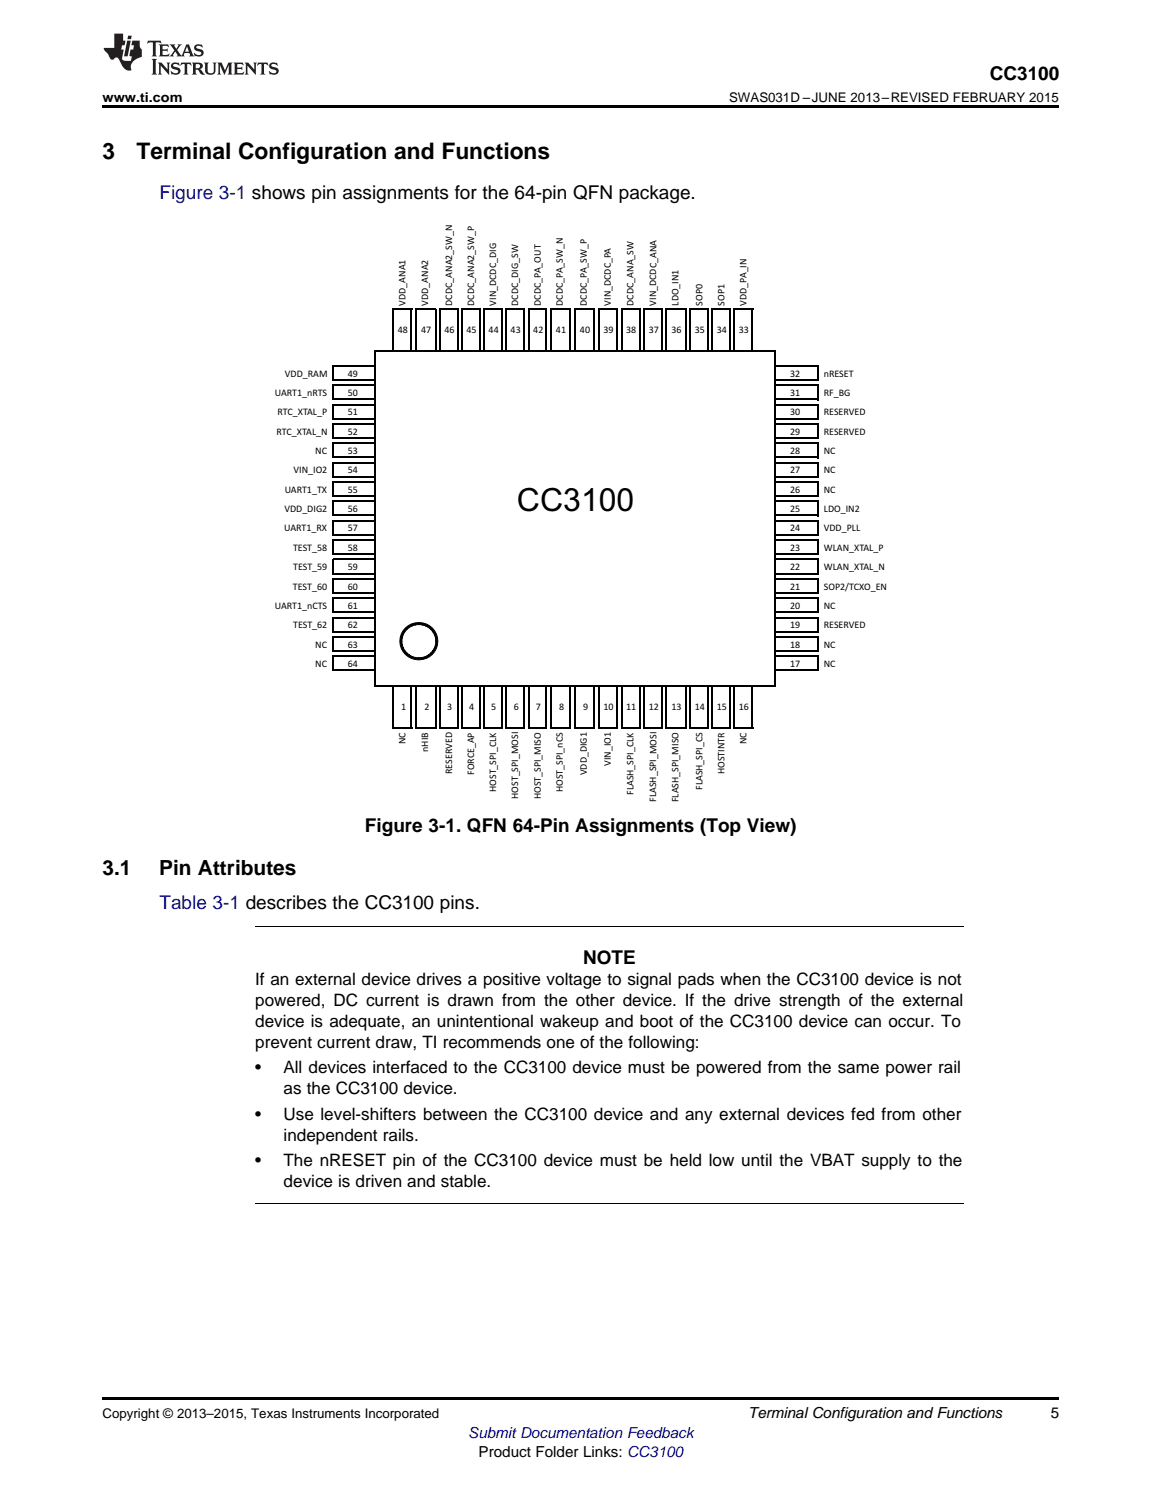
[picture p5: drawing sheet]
<svg xmlns="http://www.w3.org/2000/svg" width="216mm" height="279mm" viewBox="0 0 216 279" stroke-linecap="round" stroke-linejoin="round" font-family="sans-serif">
<defs><g id="words">
<text font-size="5.9" x="96.1" y="95">CC3100</text>
<g font-size="4.2">
<text x="19" y="29.6">3</text>
<text x="25.4" y="29.6">Terminal Configuration and Functions</text>
</g>
<g font-size="3.9">
<text x="19" y="162.7">3.1</text>
<text x="29.6" y="162.7">Pin Attributes</text>
</g>
<g font-size="3.5">
<text x="183.9" y="14.8">CC3100</text>
<text x="67.8" y="154.6">Figure 3-1. QFN 64-Pin Assignments (Top View)</text>
<text x="108.3" y="179.3">NOTE</text>
</g>
<g font-size="3.5" fill="#00f">
<text x="29.6" y="37">Figure 3-1 shows pin assignments for the 64-pin QFN package.</text>
<text x="29.6" y="169.1">Table 3-1 describes the CC3100 pins.</text>
</g>
<g font-size="3.2">
<text x="47.4" y="183.2">If an external device drives a positive voltage to signal pads when the CC3100 device is not</text>
<text x="47.4" y="187">powered, DC current is drawn from the other device. If the drive strength of the external</text>
<text x="47.4" y="190.9">device is adequate, an unintentional wakeup and boot of the CC3100 device can occur. To</text>
<text x="47.4" y="194.8">prevent current draw, TI recommends one of the following:</text>
<text x="47.4" y="199.5">•</text>
<text x="52.7" y="199.5">All devices interfaced to the CC3100 device must be powered from the same power rail</text>
<text x="52.7" y="203.4">as the CC3100 device.</text>
<text x="47.4" y="208.1">•</text>
<text x="52.7" y="208.1">Use level-shifters between the CC3100 device and any external devices fed from other</text>
<text x="52.7" y="212">independent rails.</text>
<text x="47.4" y="216.7">•</text>
<text x="52.7" y="216.7">The nRESET pin of the CC3100 device must be held low until the VBAT supply to the</text>
<text x="52.7" y="220.6">device is driven and stable.</text>
</g>
<g font-size="2.8">
<text x="139" y="263.6">Terminal Configuration and Functions</text>
<text x="195.3" y="263.6">5</text>
<text x="88.9" y="270.9">Product Folder Links: CC3100</text>
</g>
<text font-size="2.8" fill="#00f" x="87" y="267.4">Submit Documentation Feedback</text>
<g font-size="2.5">
<text x="19" y="19">www.ti.com</text>
<text x="135.5" y="19">SWAS031D –JUNE 2013–REVISED FEBRUARY 2015</text>
<text x="19" y="263.6">Copyright © 2013–2015, Texas Instruments Incorporated</text>
</g>
<g font-size="1.9">
<text x="75.3" y="56.8" transform="rotate(-90 75.3 56.8)">VDD_ANA1</text>
<text x="79.6" y="56.8" transform="rotate(-90 79.6 56.8)">VDD_ANA2</text>
<text x="84" y="56.8" transform="rotate(-90 84 56.8)">DCDC_ANA2_SW_N</text>
<text x="88.1" y="56.8" transform="rotate(-90 88.1 56.8)">DCDC_ANA2_SW_P</text>
<text x="92.2" y="56.8" transform="rotate(-90 92.2 56.8)">VIN_DCDC_DIG</text>
<text x="96.3" y="56.8" transform="rotate(-90 96.3 56.8)">DCDC_DIG_SW</text>
<text x="100.5" y="56.8" transform="rotate(-90 100.5 56.8)">DCDC_PA_OUT</text>
<text x="104.6" y="56.8" transform="rotate(-90 104.6 56.8)">DCDC_PA_SW_N</text>
<text x="109.1" y="56.8" transform="rotate(-90 109.1 56.8)">DCDC_PA_SW_P</text>
<text x="113.5" y="56.8" transform="rotate(-90 113.5 56.8)">VIN_DCDC_PA</text>
<text x="117.7" y="56.8" transform="rotate(-90 117.7 56.8)">DCDC_ANA_SW</text>
<text x="121.9" y="56.8" transform="rotate(-90 121.9 56.8)">VIN_DCDC_ANA</text>
<text x="126" y="56.8" transform="rotate(-90 126 56.8)">LDO_IN1</text>
<text x="130.5" y="56.8" transform="rotate(-90 130.5 56.8)">SOP0</text>
<text x="134.6" y="56.8" transform="rotate(-90 134.6 56.8)">SOP1</text>
<text x="138.7" y="56.8" transform="rotate(-90 138.7 56.8)">VDD_PA_IN</text>
<text x="73.9" y="62">48</text>
<text x="78.3" y="62">47</text>
<text x="82.6" y="62">46</text>
<text x="86.7" y="62">45</text>
<text x="90.8" y="62">44</text>
<text x="94.9" y="62">43</text>
<text x="99.1" y="62">42</text>
<text x="103.3" y="62">41</text>
<text x="107.8" y="62">40</text>
<text x="112.1" y="62">39</text>
<text x="116.3" y="62">38</text>
<text x="120.5" y="62">37</text>
<text x="124.7" y="62">36</text>
<text x="129.1" y="62">35</text>
<text x="133.2" y="62">34</text>
<text x="137.3" y="62">33</text>
<text x="52.9" y="70">VDD_RAM</text>
<text x="64.6" y="70">49</text>
<text x="146.8" y="70">32</text>
<text x="153.1" y="70">nRESET</text>
<text x="51.1" y="73.6">UART1_nRTS</text>
<text x="51.6" y="77.2">RTC_XTAL_P</text>
<text x="64.6" y="73.6">50</text>
<text x="64.6" y="77.2">51</text>
<text x="146.8" y="73.6">31</text>
<text x="146.8" y="77.2">30</text>
<text x="153.1" y="73.6">RF_BG</text>
<text x="153.1" y="77.2">RESERVED</text>
<text x="51.4" y="80.8">RTC_XTAL_N</text>
<text x="64.6" y="80.8">52</text>
<text x="146.8" y="80.8">29</text>
<text x="153.1" y="80.8">RESERVED</text>
<text x="54.5" y="88">VIN_IO2</text>
<text x="58.6" y="84.4">NC</text>
<text x="64.6" y="88">54</text>
<text x="64.6" y="84.4">53</text>
<text x="146.8" y="84.4">28</text>
<text x="146.8" y="88">27</text>
<text x="153.1" y="84.4">NC</text>
<text x="153.1" y="88">NC</text>
<text x="52.8" y="95.2">VDD_DIG2</text>
<text x="52.9" y="91.6">UART1_TX</text>
<text x="64.6" y="91.6">55</text>
<text x="64.6" y="95.2">56</text>
<text x="146.8" y="91.6">26</text>
<text x="146.8" y="95.2">25</text>
<text x="153.1" y="91.6">NC</text>
<text x="153.1" y="95.2">LDO_IN2</text>
<text x="52.8" y="98.8">UART1_RX</text>
<text x="64.6" y="98.8">57</text>
<text x="146.8" y="98.8">24</text>
<text x="153.1" y="98.8">VDD_PLL</text>
<text x="54.4" y="102.4">TEST_58</text>
<text x="54.5" y="106">TEST_59</text>
<text x="64.6" y="106">59</text>
<text x="64.6" y="102.4">58</text>
<text x="146.8" y="102.4">23</text>
<text x="146.8" y="106">22</text>
<text x="153.1" y="102.4">WLAN_XTAL_P</text>
<text x="153.1" y="106">WLAN_XTAL_N</text>
<text x="51.1" y="113.2">UART1_nCTS</text>
<text x="54.4" y="109.6">TEST_60</text>
<text x="64.6" y="113.2">61</text>
<text x="64.6" y="109.6">60</text>
<text x="146.8" y="109.6">21</text>
<text x="146.8" y="113.2">20</text>
<text x="153.1" y="113.2">NC</text>
<text x="153.1" y="109.6">SOP2/TCXO_EN</text>
<text x="54.5" y="116.8">TEST_62</text>
<text x="64.6" y="116.8">62</text>
<text x="146.8" y="116.8">19</text>
<text x="153.1" y="116.8">RESERVED</text>
<text x="58.6" y="120.4">NC</text>
<text x="58.6" y="124">NC</text>
<text x="64.6" y="120.4">63</text>
<text x="64.6" y="124">64</text>
<text x="146.8" y="120.4">18</text>
<text x="146.8" y="124">17</text>
<text x="153.1" y="120.4">NC</text>
<text x="153.1" y="124">NC</text>
<text x="74.5" y="132">1</text>
<text x="78.9" y="132">2</text>
<text x="83.1" y="132">3</text>
<text x="87.2" y="132">4</text>
<text x="91.3" y="132">5</text>
<text x="95.5" y="132">6</text>
<text x="99.6" y="132">7</text>
<text x="103.9" y="132">8</text>
<text x="108.4" y="132">9</text>
<text x="112.1" y="132">10</text>
<text x="116.3" y="132">11</text>
<text x="120.5" y="132">12</text>
<text x="124.7" y="132">13</text>
<text x="129.1" y="132">14</text>
<text x="133.2" y="132">15</text>
<text x="137.3" y="132">16</text>
<text x="75.3" y="138.4" transform="rotate(-90 75.3 138.4)">NC</text>
<text x="79.6" y="139.8" transform="rotate(-90 79.6 139.8)">nHIB</text>
<text x="84" y="143.9" transform="rotate(-90 84 143.9)">RESERVED</text>
<text x="113.5" y="142.4" transform="rotate(-90 113.5 142.4)">VIN_IO1</text>
<text x="134.6" y="143.9" transform="rotate(-90 134.6 143.9)">HOSTINTR</text>
<text x="138.7" y="138.4" transform="rotate(-90 138.7 138.4)">NC</text>
<text x="88.1" y="144.1" transform="rotate(-90 88.1 144.1)">FORCE_AP</text>
<text x="92.2" y="147.2" transform="rotate(-90 92.2 147.2)">HOST_SPI_CLK</text>
<text x="96.3" y="148.5" transform="rotate(-90 96.3 148.5)">HOST_SPI_MOSI</text>
<text x="100.5" y="148.5" transform="rotate(-90 100.5 148.5)">HOST_SPI_MISO</text>
<text x="104.6" y="147.2" transform="rotate(-90 104.6 147.2)">HOST_SPI_nCS</text>
<text x="109.1" y="144.1" transform="rotate(-90 109.1 144.1)">VDD_DIG1</text>
<text x="117.7" y="147.8" transform="rotate(-90 117.7 147.8)">FLASH_SPI_CLK</text>
<text x="121.9" y="149.1" transform="rotate(-90 121.9 149.1)">FLASH_SPI_MOSI</text>
<text x="126" y="149.1" transform="rotate(-90 126 149.1)">FLASH_SPI_MISO</text>
<text x="130.5" y="146.9" transform="rotate(-90 130.5 146.9)">FLASH_SPI_CS</text>
</g>
</g></defs>
<path d="M19 259.7h177.8v.5h-177.8z" fill="#000"/>
<path d="M47.4 172.2h131.7M47.4 223.7h131.7" fill="none" stroke="#000" stroke-width=".19"/>
<g fill="#fff">
<path d="M69.6 61.7h74.4v62.3h-74.4z" fill-rule="evenodd"/>
<path d="M76.5 136.2h.9v.1h-.9z" fill-rule="evenodd"/>
<path d="M80.9 136.2h1v.1h-1z" fill-rule="evenodd"/>
<path d="M85 136.2h1v.1h-1z" fill-rule="evenodd"/>
<path d="M89.1 136.2h1v.1h-1z" fill-rule="evenodd"/>
<path d="M93.2 136.2h1v.1h-1z" fill-rule="evenodd"/>
<path d="M97.4 136.2h1v.1h-1z" fill-rule="evenodd"/>
<path d="M101.5 136.2h1v.1h-1z" fill-rule="evenodd"/>
<path d="M106 136.2h.9v.1h-.9z" fill-rule="evenodd"/>
<path d="M110.4 136.2h1v.1h-1z" fill-rule="evenodd"/>
<path d="M114.6 136.2h1v.1h-1z" fill-rule="evenodd"/>
<path d="M118.8 136.2h1v.1h-1z" fill-rule="evenodd"/>
<path d="M122.9 136.2h1v.1h-1z" fill-rule="evenodd"/>
<path d="M127.4 136.2h1v.1h-1z" fill-rule="evenodd"/>
<path d="M131.5 136.2h1v.1h-1z" fill-rule="evenodd"/>
<path d="M135.6 136.2h1v.1h-1z" fill-rule="evenodd"/>
</g>
<g fill="none" stroke="#000" stroke-width=".25">
<path d="M73.1 57.3v8M73.2 57.4h3.4M76.5 57.5v7.8M77.3 57.3v8M77.4 57.4h3.6M80.9 57.5v7.8M81.8 57.3v8M81.9 57.4h3.2M85 57.5v7.8M85.9 57.3v8M86 57.4h3.2M89.1 57.5v7.8"/>
<path d="M90 57.3v8M90.1 57.4h3.2M93.2 57.5v7.8M94.1 57.3v8M94.2 57.4h3.3M97.4 57.5v7.8M98.3 57.3v8M98.4 57.4h3.2M101.5 57.5v7.8M102.4 57.3v8M102.5 57.4h3.6M106 57.5v7.8"/>
<path d="M106.8 57.3v8M106.9 57.4h3.6M110.4 57.5v7.8M111.3 57.3v8M111.4 57.4h3.4M114.6 57.5v7.8M115.5 57.3v8M115.6 57.4h3.4M118.8 57.5v7.8M119.7 57.3v8M119.8 57.4h3.3M122.9 57.5v7.8"/>
<path d="M123.8 57.3v8M123.9 57.4h3.6M127.4 57.5v7.8M128.3 57.3v8M128.4 57.4h3.2M131.5 57.5v7.8M132.4 57.3v8M132.5 57.4h3.2M135.6 57.5v7.8M136.5 57.3v8M136.6 57.4h3.3M139.8 57.5v7.8"/>
<path d="M61.8 67.9v2.9M61.8 71.5v2.9M61.8 75.1v2.9M61.8 78.7v2.9M62 68.1h7.9M62 70.7h7.9M62 71.7h7.9M62 74.3h7.9M62 75.2h7.9M62 77.9h7.9M62 78.8h7.9M69.8 65.1v62.5"/>
<path d="M69.9 65.2h74.2M144 65.3v62.3M144.1 68.1h8M144.1 70.7h8M144.1 71.7h8M144.1 74.3h8M144.1 75.2h8M144.1 77.9h8M144.1 78.8h8M151.9 68.2v2.6M151.9 71.8v2.6M151.9 75.4v2.6"/>
<path d="M151.9 79v2.6M61.8 82.3v2.9M61.8 85.9v2.9M61.8 89.5v2.9M61.8 93.1v2.9M61.8 96.7v2.8M62 81.4h7.9M62 82.4h7.9M62 85h7.9M62 86h7.9M62 88.6h7.9M62 89.6h7.9"/>
<path d="M62 92.2h7.9M62 93.2h7.9M62 95.8h7.9M62 96.8h7.9M62 99.4h7.9M144.1 81.4h8M144.1 82.4h8M144.1 85h8M144.1 86h8M144.1 88.6h8M144.1 89.6h8M144.1 92.2h8"/>
<path d="M144.1 93.2h8M144.1 95.8h8M144.1 96.8h8M144.1 99.4h8M151.9 82.6v2.6M151.9 86.2v2.6M151.9 89.8v2.6M151.9 93.3v2.7M151.9 96.9v2.6M61.8 100.3v2.8M61.8 103.9v2.8M61.8 107.5v2.8"/>
<path d="M61.8 111.1v2.8M61.8 114.7v2.8M61.8 118.3v2.8M62 100.4h7.9M62 103h7.9M62 104h7.9M62 106.6h7.9M62 107.6h7.9M62 110.2h7.9M62 111.2h7.9M62 113.8h7.9M62 114.8h7.9"/>
<path d="M62 117.4h7.9M62 118.4h7.9M144.1 100.4h8M144.1 103h8M144.1 104h8M144.1 106.6h8M144.1 107.6h8M144.1 110.2h8M144.1 111.2h8M144.1 113.8h8M144.1 114.8h8M144.1 117.4h8"/>
<path d="M144.1 118.4h8M151.9 100.5v2.6M151.9 104.1v2.6M151.9 107.7v2.6M151.9 111.3v2.6M151.9 114.9v2.6M151.9 118.5v2.6M61.8 121.9v2.8M62 121h7.9M62 122h7.9M62 124.6h7.9M69.9 127.4h74.2"/>
<path d="M73.1 127.6v7.8M73.2 135.2h3.4M76.5 127.6v7.8M77.3 127.6v7.8M77.4 135.2h3.6M80.9 127.6v7.8M81.8 127.6v7.8M81.9 135.2h3.2M85 127.6v7.8M85.9 127.6v7.8M86 135.2h3.2M89.1 127.6v7.8"/>
<path d="M90 127.6v7.8M90.1 135.2h3.2M93.2 127.6v7.8M94.1 127.6v7.8M94.2 135.2h3.3M97.4 127.6v7.8M98.3 127.6v7.8M98.4 135.2h3.2M101.5 127.6v7.8M102.4 127.6v7.8M102.5 135.2h3.6M106 127.6v7.8"/>
<path d="M106.8 127.6v7.8M106.9 135.2h3.6M110.4 127.6v7.8M111.3 127.6v7.8M111.4 135.2h3.4M114.6 127.6v7.8M115.5 127.6v7.8M115.6 135.2h3.4M118.8 127.6v7.8M119.7 127.6v7.8M119.8 135.2h3.3M122.9 127.6v7.8"/>
<path d="M123.8 127.6v7.8M123.9 135.2h3.6M127.4 127.6v7.8M128.3 127.6v7.8M128.4 135.2h3.2M131.5 127.6v7.8M132.4 127.6v7.8M132.5 135.2h3.2M135.6 127.6v7.8M136.5 127.6v7.8M136.6 135.2h3.3M139.8 127.6v7.8"/>
<path d="M144.1 121h8M144.1 122h8M144.1 124.6h8M151.9 122.1v2.6"/>
</g>
<path d="M74.3 119.2a3.5 3.5 0 0 1 7 0 3.5 3.5 0 0 1-7 0zM74.7 119.2a3.1 3.1 0 0 0 6.2 0 3.1 3.1 0 0 0-6.2 0z" fill-rule="evenodd" fill="#000"/>
<g fill="none" stroke="#000" stroke-width=".19">
<circle cx="77.8" cy="119.2" r="3.1"/>
<circle cx="77.8" cy="119.2" r="3.5"/>
</g>
<path d="M19 19.5h177.8v.5h-177.8z" fill="#000"/>
<g fill="#231f20">
<path d="M27.5 7.6l-.1 .5a.77 .77 0 0 1 1-.1v2.1l-.2 .4h1l-.3-.4 .1-2.2a.99 .99 0 0 1 1 .2l-.2-.5zM29.5 8.3l.2 .3v1.5l-.2 .4h1.8l.2-.6a1.12 1.12 0 0 1-1.3 .3v-.8h.6l.3 .2v-.6l-.3 .2h-.6v-.5l.2-.2a.96 .96 0 0 1 1 .3l-.2-.5zM31.5 8.3l.9 1.1-.9 1.1h.8l-.2-.2 .5-.7 .4 .7-.2 .2h1.5l-.1-.2 .1-.4h.9l.1 .4-.2 .2h1l-.3-.3-.7-1.9h-.5l-.9 2-.8-1 .9-1h-.8l.1 .1v.2l-.3 .5-.4-.6 .2-.2zM34.7 8.6l.4 1h-.7zM36.3 8.4a.63 .63 0 0 0-.2 .7 .63 .63 0 0 0 .6 .4l.6 .2 .1 .2a.75 .75 0 0 1-.7 .4 .75 .75 0 0 1-.6-.5l.1 .7 .2-.1a.89 .89 0 0 0 1 0 .89 .89 0 0 0 .4-.9 1.4 1.4 0 0 0-1.2-.5l-.1-.4a1.04 1.04 0 0 1 1.2 .2l-.2-.5-.1 .1-.5-.2zM28.2 10.9l.2 .4v2.2l-.2 .4h1l-.3-.4v-2.2l.3-.4zM29.3 11.6l.3 .4v1.5l-.3 .4h.8l-.2-.4v-1.3l1.5 1.7v-1.9l.2-.4h-.7l.2 .4v.9l-1.1-1.3zM32 11.8a.62 .62 0 0 0-.2 .7 .62 .62 0 0 0 .6 .4l.6 .1 .1 .3a.76 .76 0 0 1-.7 .3 .76 .76 0 0 1-.6-.4l.1 .7 .2-.1a.89 .89 0 0 0 1 0 .89 .89 0 0 0 .4-.9 1.4 1.4 0 0 0-1.2-.5l-.1-.4a1.04 1.04 0 0 1 1.2 .2l-.2-.6-.1 .1-.5-.1zM33.7 11.6l-.2 .6a.61 .61 0 0 1 .8-.3v1.6l-.2 .4h.9l-.2-.4v-1.6a.63 .63 0 0 1 .8 .3l-.2-.6zM35.6 11.6l.3 .4v1.5l-.3 .4h1l-.2-.2v-.8l.4 .1 .1 .1a.76 .76 0 0 0 1.2 .7l-1-1a.58 .58 0 0 0 .6-.5 .58 .58 0 0 0-.5-.6zM36.4 11.9h.1a.45 .45 0 0 1 .5 .1 .45 .45 0 0 1 .1 .5l-.1 .1-.6 .1zM37.9 11.6l.2 .2a2.17 2.17 0 0 0 .3 1.9 .99 .99 0 0 0 1.6-.6v-1.1l.2-.4h-.7l.2 .2a1.92 1.92 0 0 1-.2 1.8 .6 .6 0 0 1-.9-.5v-1.1l.2-.4zM40.4 11.6l.2 .4v1.5l-.2 .4h.7l-.2-.4v-1.4l.8 1.8 .8-1.8v1.4l-.2 .4h.9l-.2-.4v-1.5l.2-.4h-.8l-.6 1.5-.6-1.5zM43.4 11.6l.2 .4v1.5l-.2 .4h1.8l.2-.6a1.12 1.12 0 0 1-1.3 .3v-.8h.5l.4 .2v-.6l-.4 .2h-.5v-.6l.2-.1a.96 .96 0 0 1 .9 .3l-.1-.6zM45.5 11.6l.2 .4v1.5l-.2 .4h.7l-.2-.4v-1.3l1.5 1.7v-1.9l.2-.4h-.7l.2 .4v.9l-1.1-1.3zM47.9 11.6l-.1 .6a.61 .61 0 0 1 .8-.3v1.6l-.3 .4h1l-.3-.4 .1-1.6a.63 .63 0 0 1 .7 .3l-.1-.6zM50.2 11.8a.62 .62 0 0 0-.2 .7 .62 .62 0 0 0 .6 .4l.6 .1 .2 .3a.76 .76 0 0 1-.8 .3 .76 .76 0 0 1-.6-.4l.1 .7 .2-.1a.89 .89 0 0 0 1 0 .89 .89 0 0 0 .4-.9 1.4 1.4 0 0 0-1.2-.5l-.1-.4a1.04 1.04 0 0 1 1.2 .2l-.1-.6-.2 .1-.5-.1z"/>
<path d="M21.2 6.3v2.6h-1.9l.1 .4 .7 .9a.91 .91 0 0 0 1 .8 .56 .56 0 0 1 .5-.3 .56 .56 0 0 1 .5 .3l.4 .8a1.53 1.53 0 0 0 1.9 1.2 1.54 1.54 0 0 1 1-2.1l.9-.3v-1.4a1.52 1.52 0 0 1-.3-1.6h-1.4l-.2 .8h.5l-.2 .8h-.4l-.2 1v.2l.4 .1-.2 .8a1.93 1.93 0 0 1-1.6-.3l.3-1.8h-.5l.2-.8h.4l.2-.8h-.4v-1.3zM23.6 7.6l-.6 2.9h.7l.6-2.9zM23.8 6.6l-.1 .7h.6l.2-.7z"/>
</g>
<use href="#words"/>
</svg>
